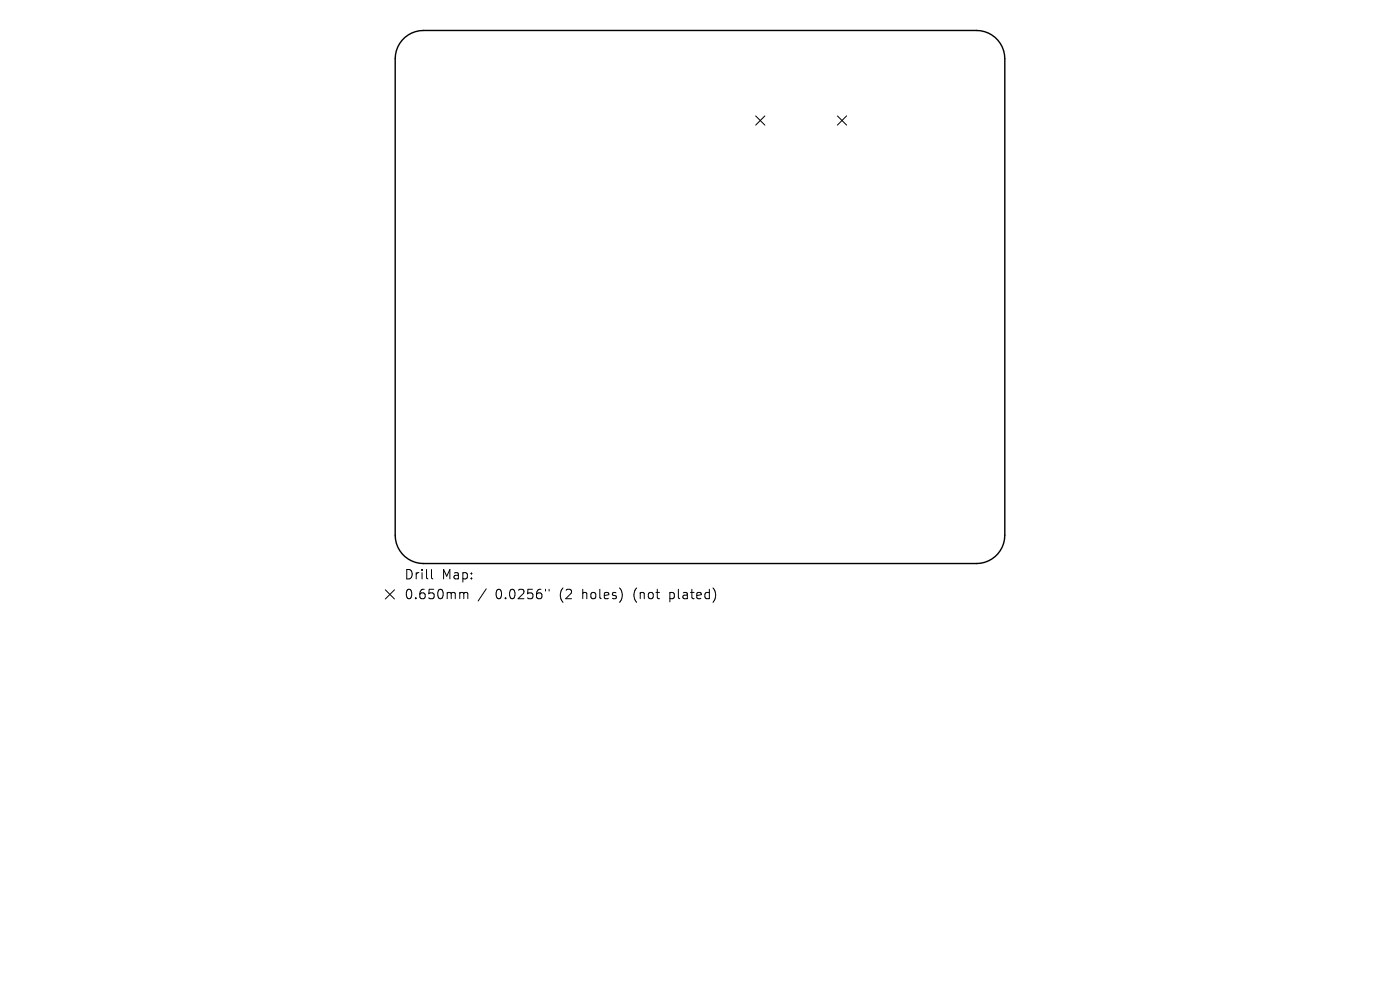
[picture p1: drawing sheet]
<svg xmlns="http://www.w3.org/2000/svg" width="297mm" height="210mm" viewBox="0 0 297 210" stroke-linecap="round" stroke-linejoin="round" font-family="sans-serif">
<defs><g id="words">
<g font-size="2.8">
<text x="85.7" y="123.2">Drill</text>
<text x="93.7" y="123.2">Map:</text>
<text x="85.7" y="127.4">0.650mm</text>
<text x="105.1" y="127.4">0.0256&quot;</text>
<text x="118.9" y="127.4">(2</text>
<text x="123.8" y="127.4">holes)</text>
<text x="134.9" y="127.4">(not</text>
<text x="142.7" y="127.4">plated)</text>
</g>
</g></defs>
<path d="M85.9 7.9a6 6 0 0 1 3.9-1.4h117.4a6 6 0 0 1 6 6v101a6 6 0 0 1-6 6h-117.4a6 6 0 0 1-6-6v-101a6 6 0 0 1 2.1-4.6z" fill="none" stroke="#000" stroke-width=".3"/>
<g fill="none" stroke="#000" stroke-width=".21">
<path d="M160.3 24.6l2 1.9M162.3 24.6l-2 1.9M177.6 24.6l2 1.9M179.6 24.6l-2 1.9M81.7 125.1l2 2M83.7 125.1l-2 2M91.5 120.8v1.7l.3 .3M97.8 125.7h.3l.3 .3M98.4 126l.3-.3 .5 .1v1.2M98.4 126v1M103.2 124.9l-1.8 2.6M115.7 125v.4"/>
<path d="M116.5 125v.4"/>
</g>
<use href="#words"/>
</svg>
